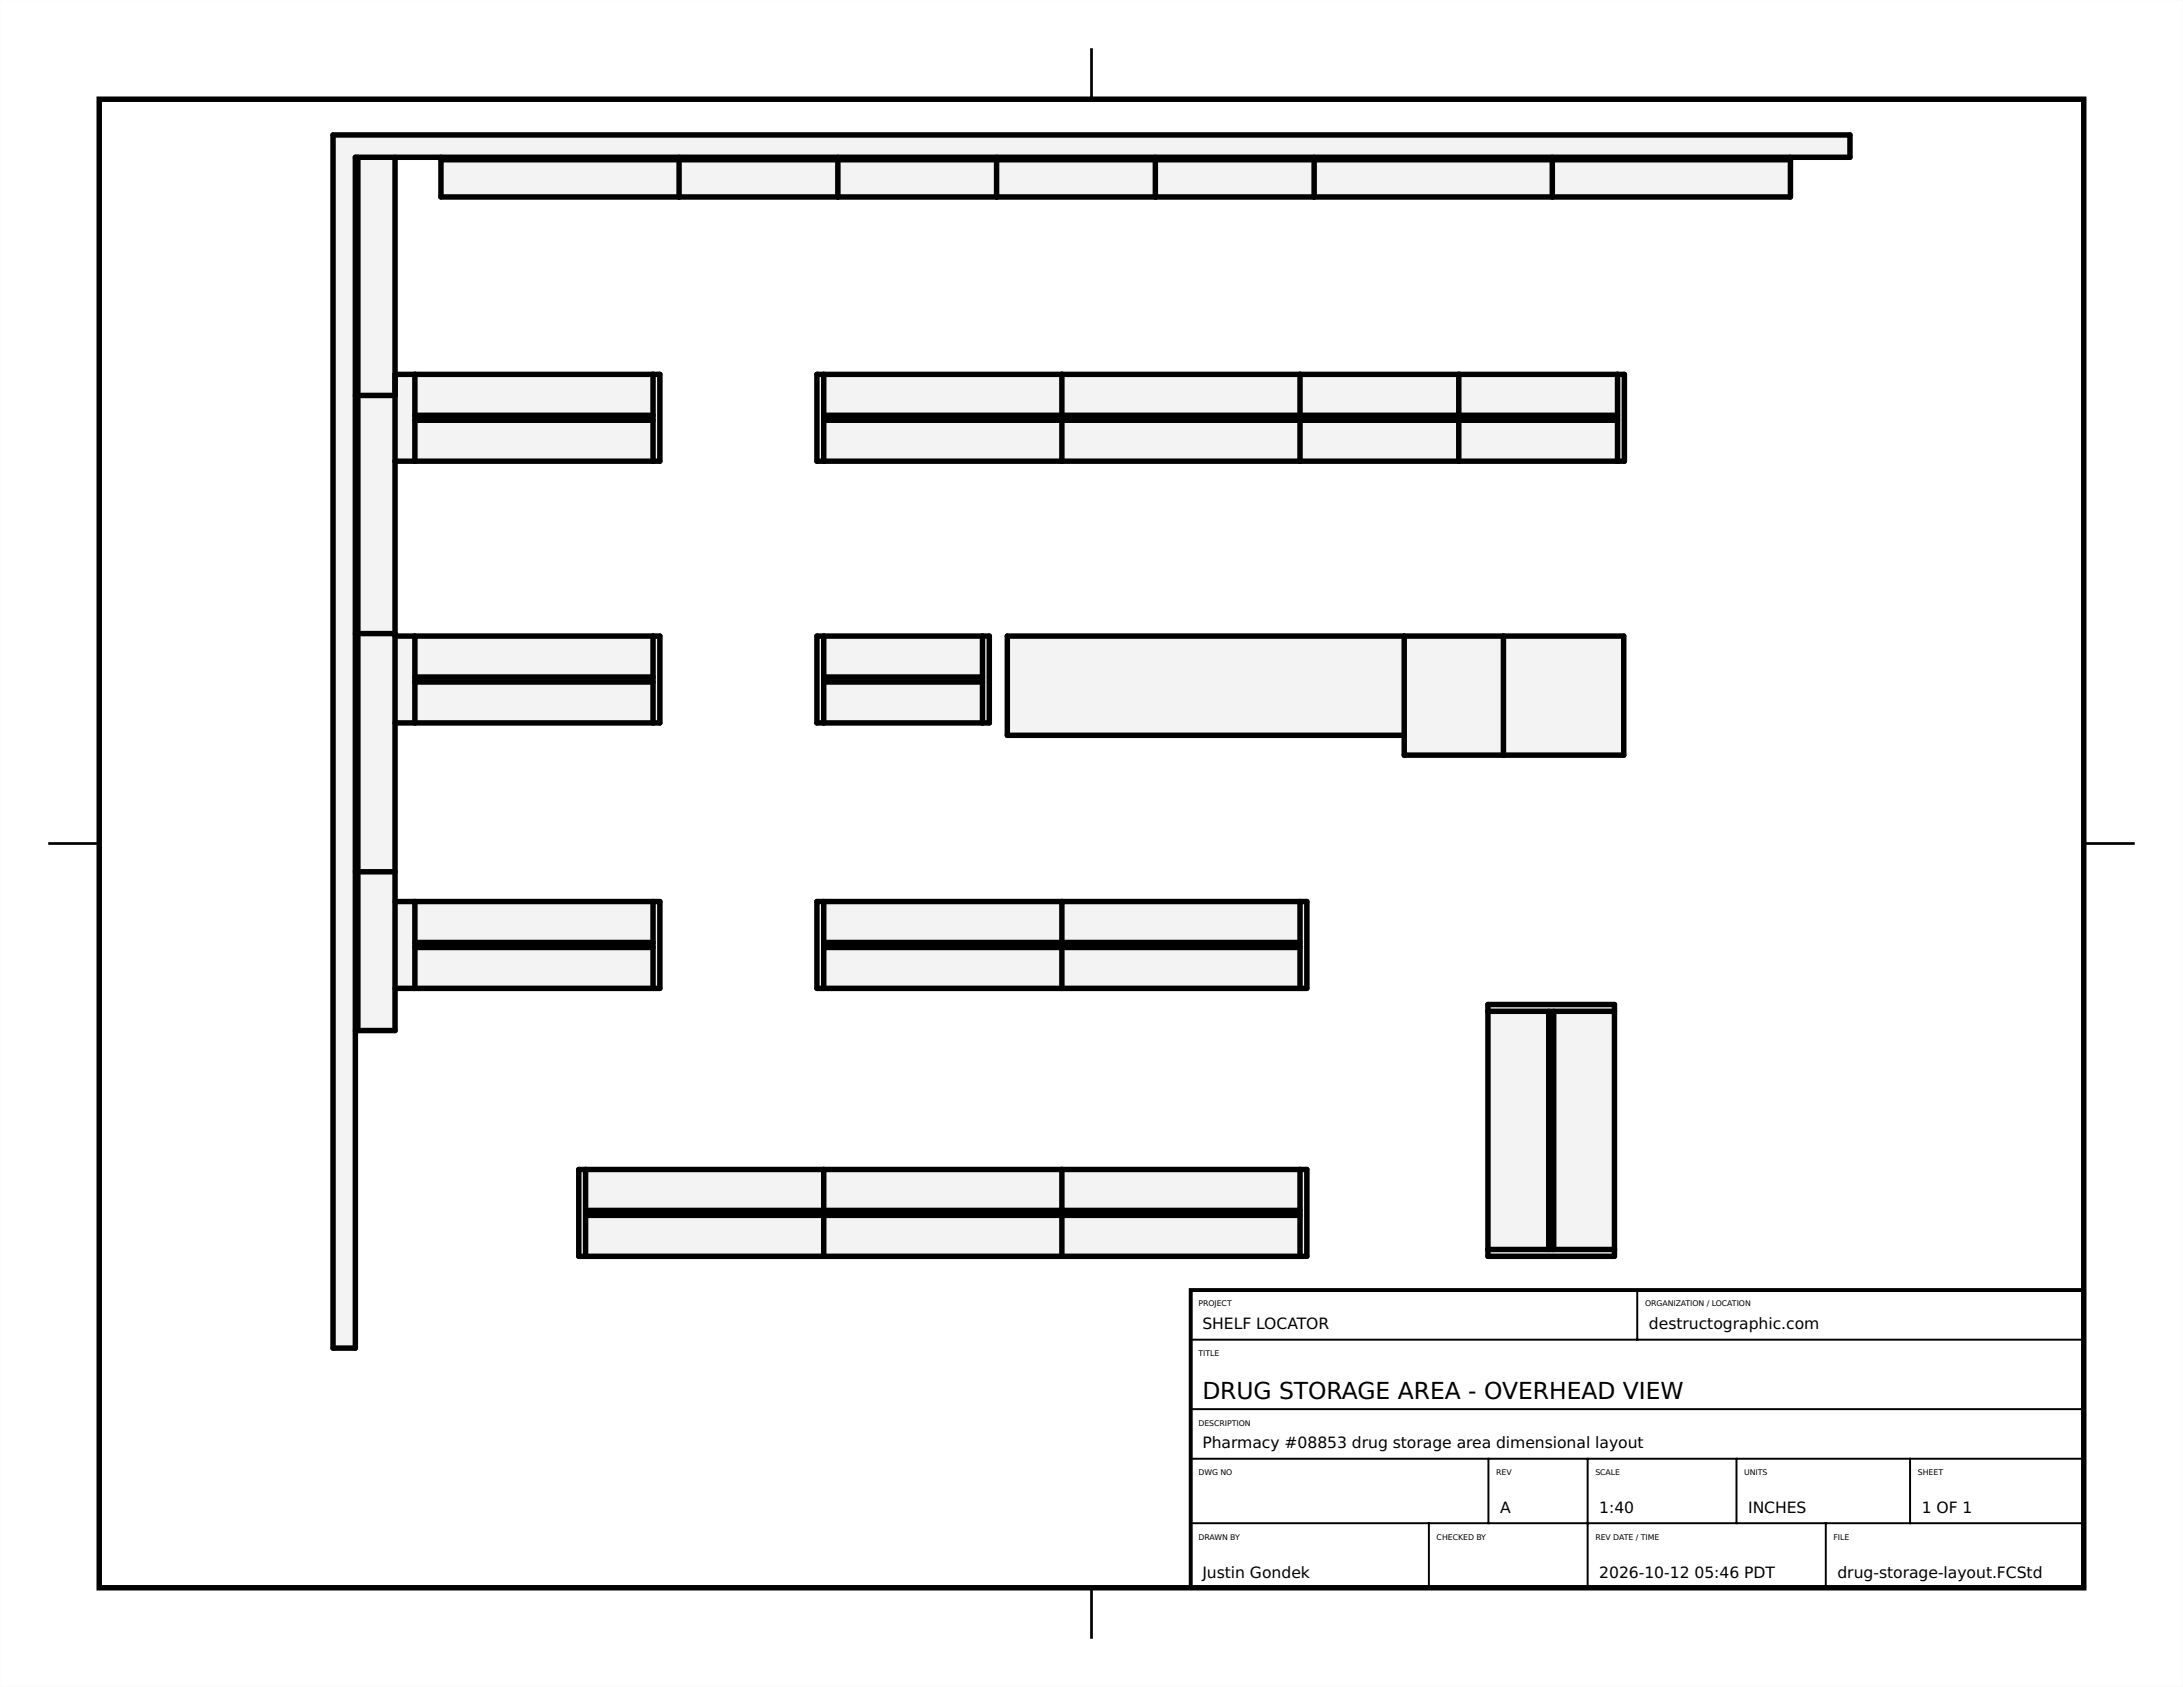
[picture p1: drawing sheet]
<svg xmlns="http://www.w3.org/2000/svg" width="279mm" height="216mm" viewBox="0 0 279 216" stroke-linecap="round" stroke-linejoin="round" font-family="sans-serif">
<defs><g id="words">
<text font-size="3" x="153.9" y="179">DRUG STORAGE AREA - OVERHEAD VIEW</text>
<g font-size="2">
<text x="153.9" y="170.1">SHELF LOCATOR</text>
<text x="211" y="170.1">destructographic.com</text>
<text x="153.9" y="185.4">Pharmacy #08853 drug storage area dimensional layout</text>
<text x="192" y="193.6">A</text>
<text x="204.7" y="193.6">1:40</text>
<text x="223.7" y="193.6">INCHES</text>
<text x="246" y="193.6">1 OF 1</text>
<text x="153.9" y="201.9">Justin Gondek</text>
<text x="204.7" y="201.9">2026-10-12</text>
<text x="216.9" y="201.9">05:46 PDT</text>
<text x="235.2" y="201.9">drug-storage-layout.FCStd</text>
</g>
<g font-size="1">
<text x="153.4" y="167.2">PROJECT</text>
<text x="210.5" y="167.2">ORGANIZATION / LOCATION</text>
<text x="153.4" y="173.5">TITLE</text>
<text x="153.4" y="182.4">DESCRIPTION</text>
<text x="153.4" y="188.8">DWG NO</text>
<text x="191.5" y="188.8">REV</text>
<text x="204.2" y="188.8">SCALE</text>
<text x="223.2" y="188.8">UNITS</text>
<text x="245.5" y="188.8">SHEET</text>
<text x="153.4" y="197">DRAWN BY</text>
<text x="183.9" y="197">CHECKED BY</text>
<text x="204.2" y="197">REV DATE / TIME</text>
<text x="234.7" y="197">FILE</text>
</g>
</g></defs>
<path d="M0 0h279.4v215.9h-279.4zM0 0v215.9h279.4v-215.9z" fill="#000"/>
<path d="M12.7 12.7h254v190.5h-254z" fill="none" stroke="#000" stroke-width=".7"/>
<path d="M139.7 6.3v6.4M6.3 107.9h6.4M266.7 107.9h6.3M139.7 203.2v6.3" fill="none" stroke="#000" stroke-width=".35"/>
<path d="M152.4 165.1h114.3v38.1h-114.3z" fill="none" stroke="#000" stroke-width=".5"/>
<path d="M152.4 171.4h114.3M209.5 165.1v6.3M152.4 180.3h114.3M152.4 186.7h114.3M152.4 194.9h114.3M182.9 194.9v8.3M190.5 186.7v8.2M203.2 186.7v16.5M222.2 186.7v8.2M233.7 194.9v8.3M244.5 186.7v8.2" fill="none" stroke="#000" stroke-width=".25"/>
<g fill="#f1f3f5">
<path d="M42.6 17.3h194.2v2.8h-7.6v5.1h-172.8v-5.1h-5.8v27.8h33.9v11.1h-33.9v22.4h33.9v11.1h-33.9v22.9h33.9v11.1h-33.9v5.4h-5.1v40.6h-2.9z" fill-rule="evenodd"/>
<path d="M104.6 47.9h103.3v11.1h-103.3z" fill-rule="evenodd"/>
<path d="M128.9 81.4h78.9v15.2h-28.1v-2.5h-50.8z" fill-rule="evenodd"/>
<path d="M74.1 149.7h93.2v11.1h-93.2z" fill-rule="evenodd"/>
<path d="M42.6 17.3h194.2v2.8h-191.3v152.4h-2.9z" fill-rule="evenodd"/>
<path d="M104.6 115.4h62.7v11.1h-62.7z" fill-rule="evenodd"/>
<path d="M128.9 81.4h50.8v12.7h-50.8z" fill-rule="evenodd"/>
<path d="M190.4 128.6h16.2v32.2h-16.2z" fill-rule="evenodd"/>
<path d="M104.6 81.4h22v11.1h-22z" fill-rule="evenodd"/>
<path d="M190.4 129.4h7.8v30.5h-7.8z" fill-rule="evenodd"/>
<path d="M198.9 129.4h7.7v30.5h-7.7z" fill-rule="evenodd"/>
<path d="M192.4 81.4h15.4v15.2h-15.4z" fill-rule="evenodd"/>
<path d="M179.7 81.4h12.7v15.2h-12.7z" fill-rule="evenodd"/>
<path d="M45.8 20.1h4.8v30.5v-2.7v2.7v-2.7h2.5v11.1h-2.5v-8.4h-4.8z" fill-rule="evenodd"/>
<path d="M74.9 155.5h30.5v5.3h-30.5z" fill-rule="evenodd"/>
<path d="M53.1 121.3h30.5v5.2h-30.5z" fill-rule="evenodd"/>
<path d="M105.4 47.9h30.5v5.2h-30.5z" fill-rule="evenodd"/>
<path d="M135.9 149.7h30.5v5.2h-30.5z" fill-rule="evenodd"/>
<path d="M74.9 149.7h30.5v5.2h-30.5z" fill-rule="evenodd"/>
<path d="M53.1 115.4h30.5v5.2h-30.5z" fill-rule="evenodd"/>
<path d="M53.1 53.8h30.5v5.2h-30.5z" fill-rule="evenodd"/>
<path d="M53.1 47.9h30.5v5.2h-30.5z" fill-rule="evenodd"/>
<path d="M135.9 155.5h30.5v5.3h-30.5z" fill-rule="evenodd"/>
<path d="M105.4 149.7h30.5v5.2h-30.5z" fill-rule="evenodd"/>
<path d="M105.4 121.3h30.5v5.2h-30.5z" fill-rule="evenodd"/>
<path d="M105.4 115.4h30.5v5.2h-30.5z" fill-rule="evenodd"/>
<path d="M53.1 81.4h30.5v5.2h-30.5z" fill-rule="evenodd"/>
<path d="M105.4 53.8h30.5v5.2h-30.5z" fill-rule="evenodd"/>
<path d="M53.1 87.3h30.5v5.2h-30.5z" fill-rule="evenodd"/>
<path d="M105.4 155.5h30.5v5.3h-30.5z" fill-rule="evenodd"/>
<path d="M135.9 121.3h30.5v5.2h-30.5z" fill-rule="evenodd"/>
<path d="M135.9 115.4h30.5v5.2h-30.5z" fill-rule="evenodd"/>
<path d="M135.9 53.8h30.5v5.2h-30.5z" fill-rule="evenodd"/>
<path d="M135.9 47.9h30.5v5.2h-30.5z" fill-rule="evenodd"/>
<path d="M45.8 50.6h4.8v30.5h-4.8z" fill-rule="evenodd"/>
<path d="M198.7 20.4h30.5v4.8h-30.5z" fill-rule="evenodd"/>
<path d="M168.2 20.4h30.5v4.8h-30.5z" fill-rule="evenodd"/>
<path d="M45.8 81.1h4.8v30.5h-4.8z" fill-rule="evenodd"/>
<path d="M56.4 20.4h30.5v4.8h-30.5z" fill-rule="evenodd"/>
<path d="M166.4 47.9h20.3v5.2h-20.3z" fill-rule="evenodd"/>
<path d="M166.4 53.8h20.3v5.2h-20.3z" fill-rule="evenodd"/>
<path d="M186.7 53.8h20.3v5.2h-20.3z" fill-rule="evenodd"/>
<path d="M186.7 47.9h20.3v5.2h-20.3z" fill-rule="evenodd"/>
<path d="M105.4 87.3h20.3v5.2h-20.3z" fill-rule="evenodd"/>
<path d="M105.4 81.4h20.3v5.2h-20.3z" fill-rule="evenodd"/>
<path d="M127.6 20.4h20.3v4.8h-20.3z" fill-rule="evenodd"/>
<path d="M107.2 20.4h20.4v4.8h-20.4z" fill-rule="evenodd"/>
<path d="M86.9 20.4h20.3v4.8h-20.3z" fill-rule="evenodd"/>
<path d="M147.9 20.4h20.3v4.8h-20.3z" fill-rule="evenodd"/>
<path d="M45.8 111.6h4.8v20.3h-4.8z" fill-rule="evenodd"/>
<path d="M50.6 81.4h2.5v11.1h-2.5z" fill-rule="evenodd"/>
<path d="M50.6 115.4h2.5v11.1h-2.5z" fill-rule="evenodd"/>
<path d="M74.9 154.9h30.5v.6h-30.5z" fill-rule="evenodd"/>
<path d="M105.4 154.9h30.5v.6h-30.5z" fill-rule="evenodd"/>
<path d="M135.9 154.9h30.5v.6h-30.5z" fill-rule="evenodd"/>
<path d="M198.2 129.4h.7v30.5h-.7z" fill-rule="evenodd"/>
<path d="M135.9 53.1h30.5v.7h-30.5z" fill-rule="evenodd"/>
<path d="M53.1 86.6h30.5v.7h-30.5z" fill-rule="evenodd"/>
<path d="M105.4 120.6h30.5v.7h-30.5z" fill-rule="evenodd"/>
<path d="M135.9 120.6h30.5v.7h-30.5z" fill-rule="evenodd"/>
<path d="M53.1 53.1h30.5v.7h-30.5z" fill-rule="evenodd"/>
<path d="M105.4 53.1h30.5v.7h-30.5z" fill-rule="evenodd"/>
<path d="M53.1 120.6h30.5v.7h-30.5z" fill-rule="evenodd"/>
<path d="M190.4 128.6h16.2v.8h-16.2z" fill-rule="evenodd"/>
<path d="M190.4 159.9h16.2v.9h-16.2z" fill-rule="evenodd"/>
<path d="M166.4 53.1h20.3v.7h-20.3z" fill-rule="evenodd"/>
<path d="M105.4 86.6h20.3v.7h-20.3z" fill-rule="evenodd"/>
<path d="M186.7 53.1h20.3v.7h-20.3z" fill-rule="evenodd"/>
<path d="M166.4 115.4h.9v11.1h-.9z" fill-rule="evenodd"/>
<path d="M83.6 115.4h.9v11.1h-.9z" fill-rule="evenodd"/>
<path d="M104.6 115.4h.8v11.1h-.8z" fill-rule="evenodd"/>
<path d="M166.4 149.7h.9v11.1h-.9z" fill-rule="evenodd"/>
<path d="M83.6 47.9h.9v11.1h-.9z" fill-rule="evenodd"/>
<path d="M125.7 81.4h.9v11.1h-.9z" fill-rule="evenodd"/>
<path d="M83.6 81.4h.9v11.1h-.9z" fill-rule="evenodd"/>
<path d="M104.6 81.4h.8v11.1h-.8z" fill-rule="evenodd"/>
<path d="M207 47.9h.9v11.1h-.9z" fill-rule="evenodd"/>
<path d="M104.6 47.9h.8v11.1h-.8z" fill-rule="evenodd"/>
<path d="M74.1 149.7h.8v11.1h-.8z" fill-rule="evenodd"/>
</g>
<path d="M45.6 20.1v111.8M56.4 20.3h172.8" fill="none" stroke="#f1f3f5" stroke-width=".32"/>
<g fill="none" stroke="#000" stroke-width=".7">
<path d="M42.6 17.3h194.2v2.8h-191.3v152.4h-2.9zM45.8 20.1v111.8M50.6 20.1v111.8h-5.1M56.4 20.4h172.8M56.4 20.1v5.1h172.8v-5.1M86.9 20.1v5.1M107.2 20.1v5.1M127.6 20.1v5.1M147.9 20.1v5.1M168.2 20.1v5.1M198.7 20.1v5.1M45.5 50.6h5.1"/>
<path d="M50.6 47.9h33.9v11.1h-33.9M53.1 47.9v11.1M53.1 53.1h30.5M53.1 53.8h30.5M83.6 47.9v11.1M104.6 47.9h103.3v11.1h-103.3zM105.4 53.1h101.6M105.4 53.8h101.6M105.4 47.9v11.1M135.9 47.9v11.1M166.4 47.9v11.1M186.7 47.9v11.1"/>
<path d="M207 47.9v11.1M45.5 81.1h5.1M50.6 81.4h33.9v11.1h-33.9M53.1 81.4v11.1M53.1 86.6h30.5M53.1 87.3h30.5M83.6 81.4v11.1M104.6 81.4h22v11.1h-22zM105.4 86.6h20.3M105.4 87.3h20.3M105.4 81.4v11.1M125.7 81.4v11.1"/>
<path d="M179.7 81.4v15.2h28.1v-15.2h-78.9v12.7h50.8M192.4 81.4v15.2M45.5 111.6h5.1M50.6 115.4h33.9v11.1h-33.9M53.1 115.4v11.1M83.6 115.4v11.1M104.6 115.4h62.7v11.1h-62.7zM105.4 115.4v11.1M135.9 115.4v11.1M166.4 115.4v11.1M53.1 120.6h30.5M53.1 121.3h30.5"/>
<path d="M105.4 120.6h61M105.4 121.3h61M190.4 128.6h16.2v32.2h-16.2zM190.4 129.4h16.2M198.2 129.4v30.5M198.9 129.4v30.5M74.1 149.7h93.2v11.1h-93.2zM74.9 149.7v11.1M74.9 154.9h91.5M74.9 155.5h91.5M105.4 149.7v11.1M135.9 149.7v11.1"/>
<path d="M166.4 149.7v11.1M190.4 159.9h16.2"/>
</g>
<use href="#words"/>
</svg>
